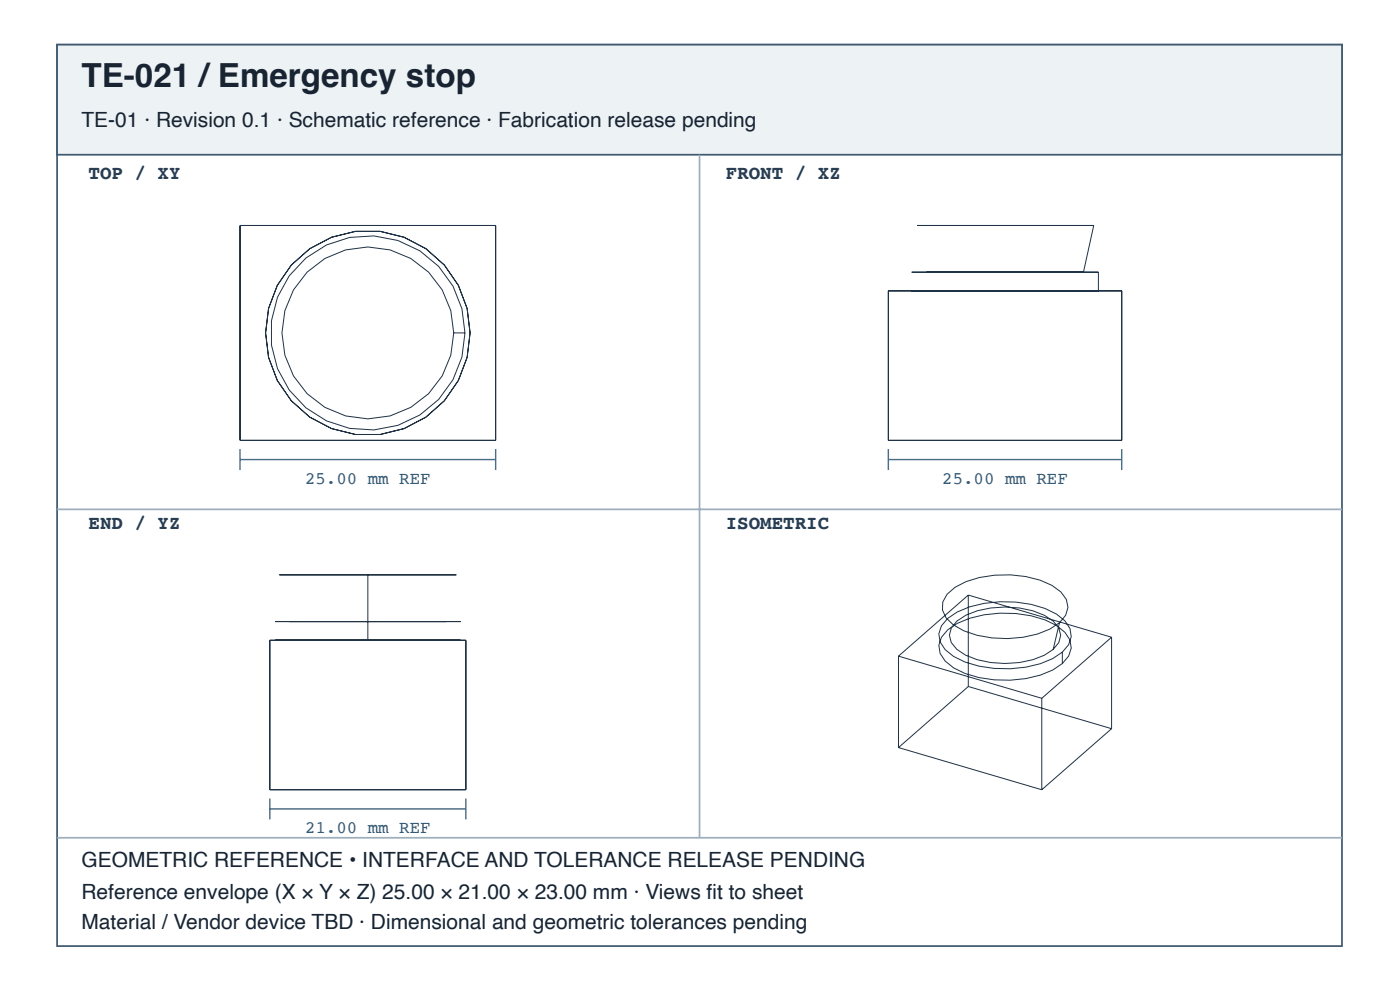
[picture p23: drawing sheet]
<svg xmlns="http://www.w3.org/2000/svg" width="297mm" height="210mm" viewBox="0 0 297 210" stroke-linecap="round" stroke-linejoin="round" font-family="sans-serif">
<defs><g id="words">
<text font-size="7" fill="#182431" x="17.3" y="18.4">TE-021 /Emergency stop</text>
<g font-size="4.4" fill="#182431">
<text x="17.3" y="26.9">TE-01 · Revision 0.1 · Schematic reference · Fabrication release pending</text>
<text x="17.3" y="183.9">GEOMETRIC REFERENCE • INTERFACE AND TOLERANCE RELEASE PENDING</text>
<text x="17.3" y="190.6">Reference envelope (X × Y × Z) 25.00 × 21.00 × 23.00 mm · Views fi t to sheet</text>
<text x="17.3" y="196.9">Material / Vendor device TBD · Dimensional and geometric tolerances pending</text>
</g>
<g font-size="4.1" fill="#263d52">
<text x="18.8" y="38">TOP / XY</text>
<text x="154" y="38">FRONT / XZ</text>
<text x="18.8" y="112.1">END / YZ</text>
<text x="154" y="112.1">ISOMETRIC</text>
</g>
<g font-size="3.7" fill="#335b78">
<text x="64.7" y="102.6">25.00 mm REF</text>
<text x="199.9" y="102.6">25.00 mm REF</text>
<text x="64.7" y="176.7">21.00 mm REF</text>
</g>
</g></defs>
<path d="M12.1 9.5h272.6v191.1h-272.6z" fill="none" stroke="#405a70" stroke-width=".37"/>
<path d="M12.1 9.5h272.6v23.3h-272.6z" fill="#edf2f5"/>
<path d="M12.1 9.5h272.6v23.3h-272.6z" fill="none" stroke="#405a70" stroke-width=".37"/>
<path d="M148.4 32.8v144.8M12.1 108h272.6M12.1 177.6h272.6" fill="none" stroke="#9daebc" stroke-width=".37"/>
<g fill="none" stroke="#203246" stroke-width=".21">
<path d="M50.9 47.8h54.3v45.6h-54.3zM193.4 57.7h39.6zM194.6 47.8h37.4zM196.6 57.7h33.3zM232 47.8l-2.1 9.9M233 57.7v4M96.3 70.6h2.3M188.5 61.7h49.5v31.7h-49.5zM193.4 61.7h39.6zM57.2 135.7h41.6v31.7h-41.6zM58.4 131.8h39.3zM58.4 135.7h39.3z"/>
<path d="M59.3 121.9h37.5zM78 121.9v13.8M190.6 139.1v19.4M190.6 139.1l30.4 8.9M200.9 126a15.2 15.2 0 0 1 10.1-4.1 22.1 22.1 0 0 1 12.2 2.2l1.9 1.4a4.1 4.1 0 0 1-.3 6.5 18 18 0 0 1-11 3.4 19.7 19.7 0 0 1-11.6-2.9l-1.5-1.5-.8-1.7 .1-1.7zM201.1 131.1a18.6 18.6 0 0 1 11-3.5 22.1 22.1 0 0 1 12 2.6l1.8 1.4a4.2 4.2 0 0 1-.5 6.7 18.6 18.6 0 0 1-11.1 3.5 22.1 22.1 0 0 1-12-2.6l-1.8-1.5a4.2 4.2 0 0 1 .6-6.6zM201.1 133.5a18.6 18.6 0 0 1 11-3.5 22.1 22.1 0 0 1 12 2.6l1.8 1.5a4.2 4.2 0 0 1-.5 6.6 18.6 18.6 0 0 1-11.1 3.5 22.1 22.1 0 0 1-12-2.6l-1.8-1.5a4.2 4.2 0 0 1 .6-6.6zM203 131.7a16.3 16.3 0 0 1 10.2-3 16.2 16.2 0 0 1 10.3 3 3.6 3.6 0 0 1-.1 6 16.3 16.3 0 0 1-10.2 3 16.2 16.2 0 0 1-10.2-3 3.6 3.6 0 0 1 0-6zM205.4 126.2l-14.8 12.9M205.4 126.2v19.3M205.4 126.2l30.4 8.9M224.8 132l-1.4 5.7"/>
<path d="M225.4 138.3v2.4M235.8 135.1l-14.8 12.9M235.8 135.1v19.4M190.6 158.5l30.4 8.9M205.4 145.5l-14.8 13M205.4 145.5l30.4 9M221 148v19.4M235.8 154.5l-14.8 12.9"/>
<circle cx="78" cy="70.6" r="18.2"/>
<circle cx="78" cy="70.6" r="20.6"/>
<circle cx="78" cy="70.6" r="21.7"/>
</g>
<path d="M50.9 95.2v4.5M50.9 97.4h54.3M105.2 95.2v4.5M188.5 97.4h49.5M188.5 95.2v4.5M238 95.2v4.5M57.2 169.3v4.4M57.2 171.5h41.6M98.8 169.3v4.4" fill="none" stroke="#466b86" stroke-width=".3"/>
<use href="#words"/>
</svg>
